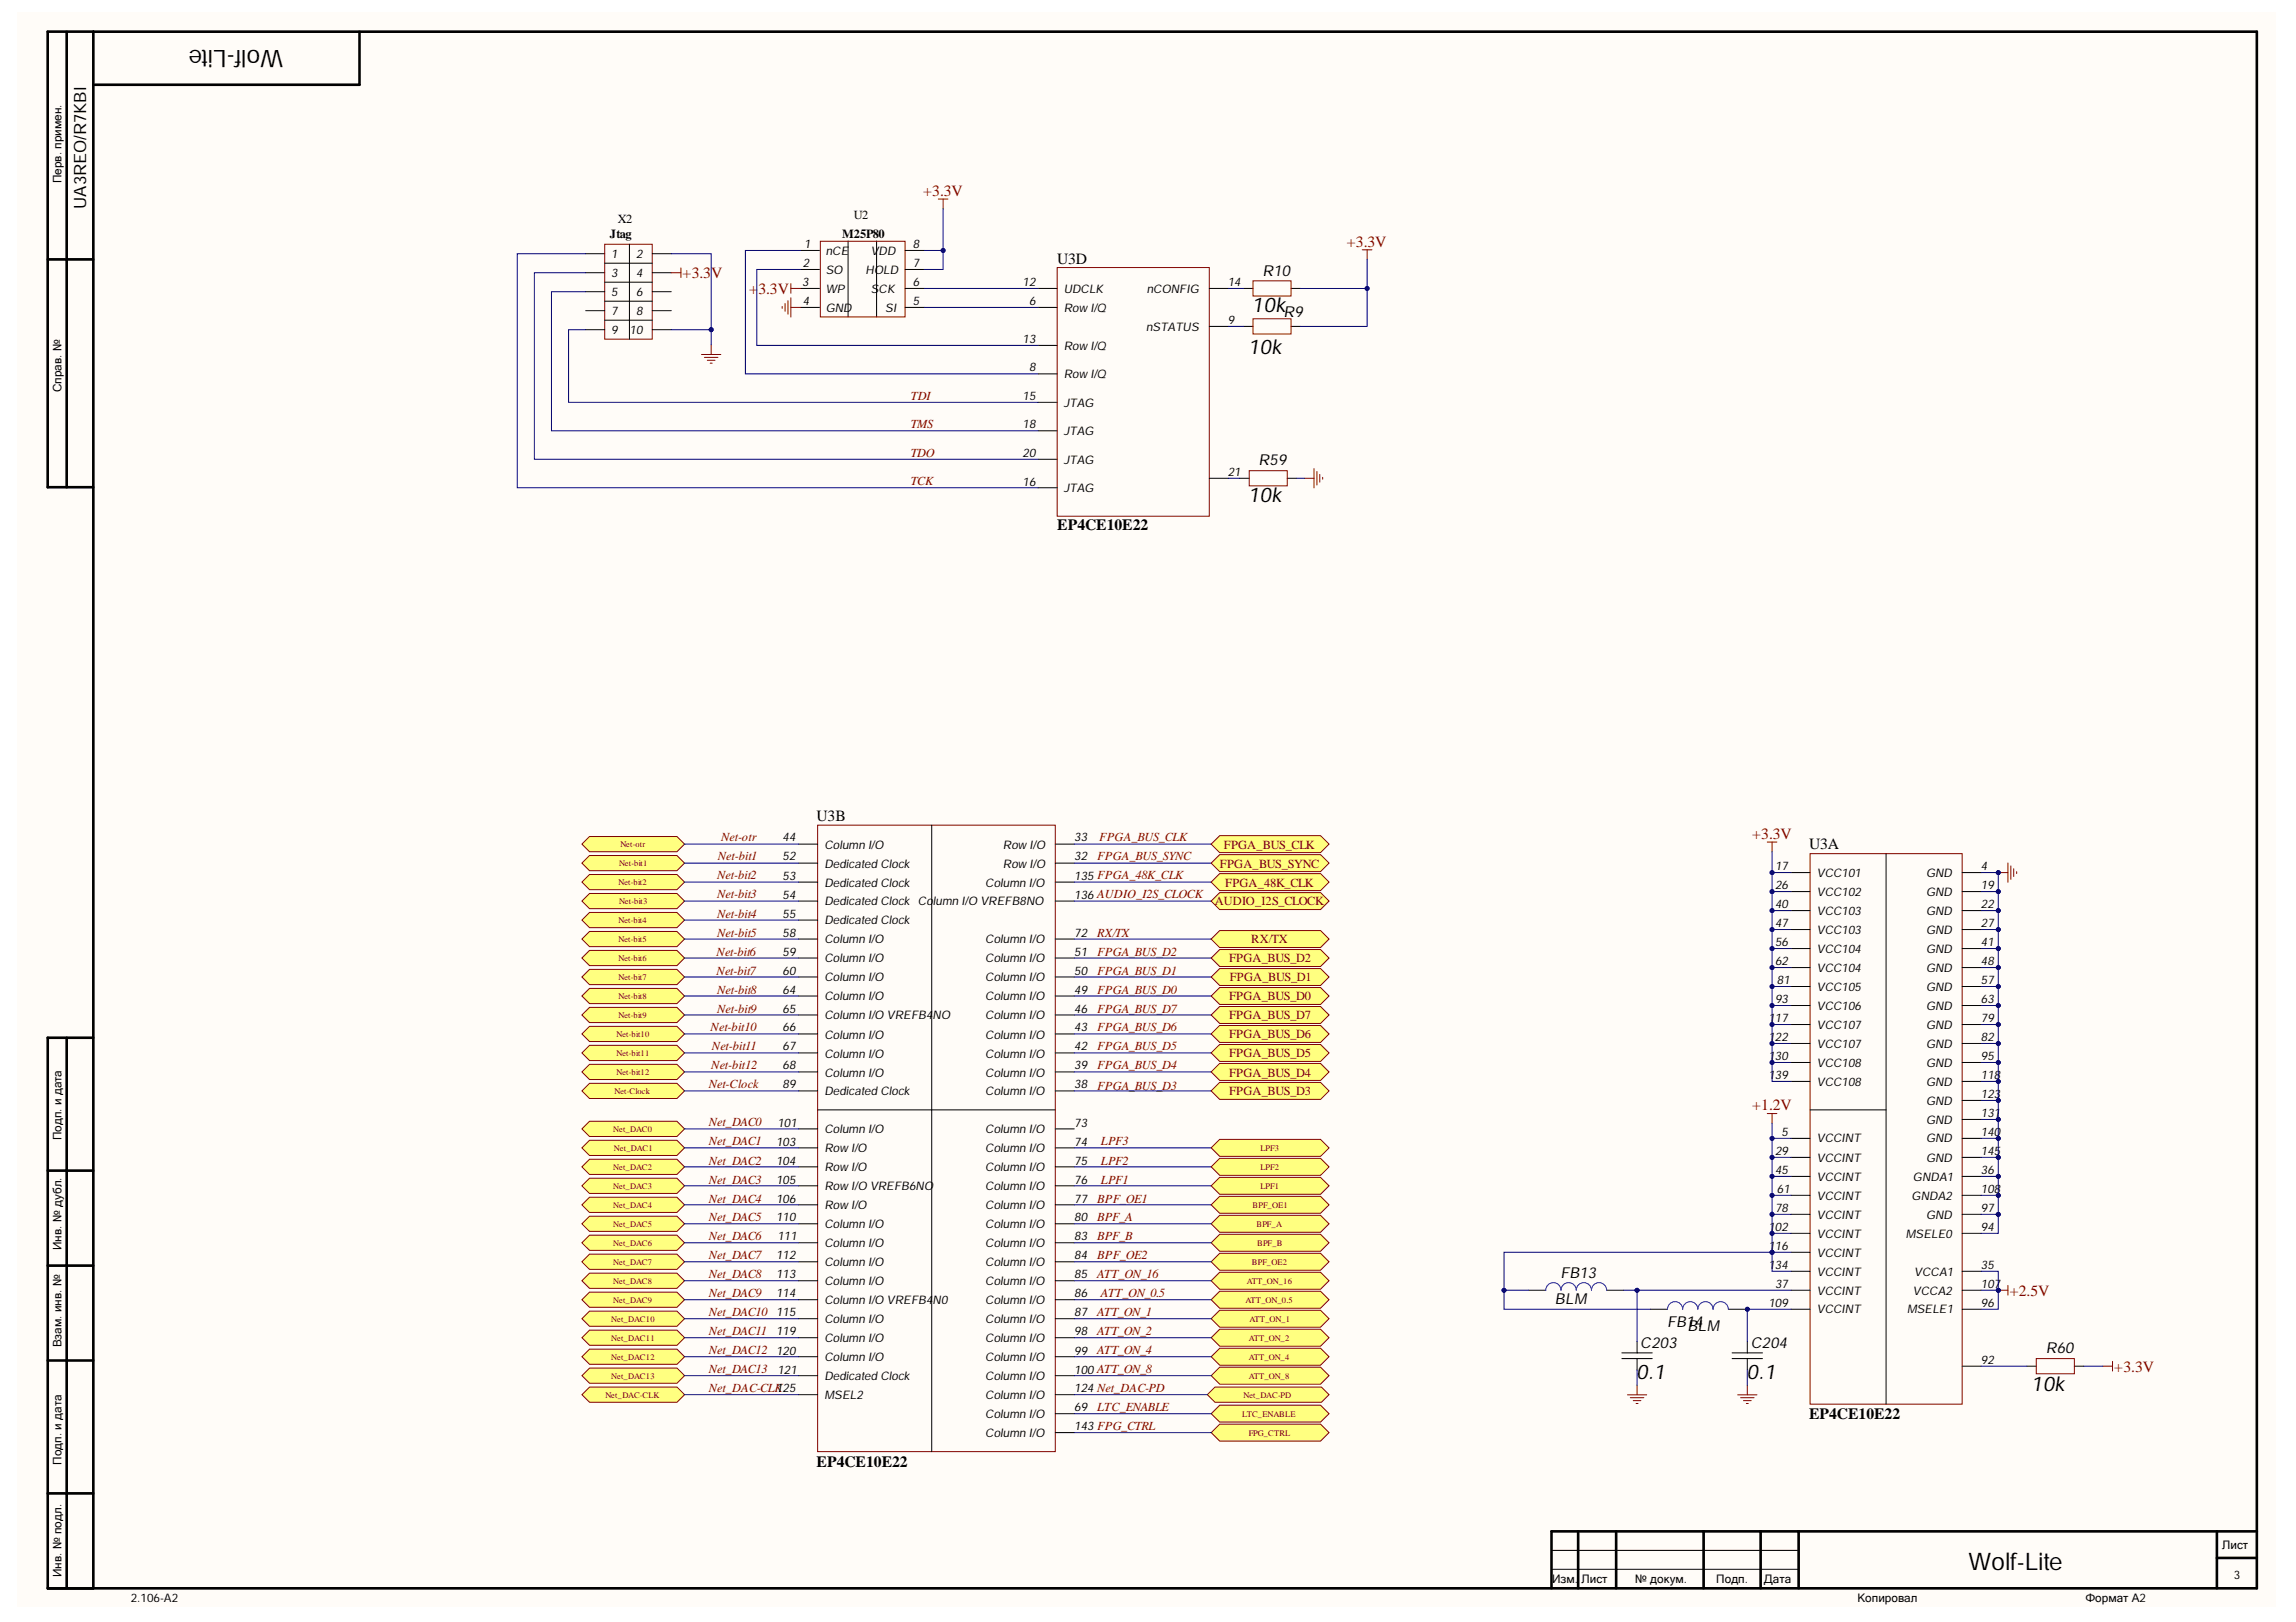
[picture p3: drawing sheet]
<svg xmlns="http://www.w3.org/2000/svg" width="297mm" height="210mm" viewBox="0 0 297 210" stroke-linecap="round" stroke-linejoin="round" font-family="sans-serif">
<defs><g id="words">
<g font-size="3.1">
<text x="36.6" y="6.4" transform="rotate(-180 36.6 6.4)">Wolf-Lite</text>
<text x="254.7" y="203.2">Wolf-Lite</text>
</g>
<g font-size="2.7">
<text x="162" y="40.4">10k</text>
<text x="161.5" y="45.8">10k</text>
<text x="161.5" y="65">10k</text>
<text x="211.7" y="178.5">0.1</text>
<text x="226" y="178.5">0.1</text>
<text x="262.8" y="179.9">10k</text>
</g>
<text font-size="2.2" x="11.2" y="27" transform="rotate(-90 11.2 27)">UA3REO/R7KBI</text>
<g font-size="2" fill="#800000">
<text x="119.4" y="25.3">+3.3V</text>
<text x="88.3" y="36">+3.3V</text>
<text x="174.2" y="31.9">+3.3V</text>
<text x="96.9" y="38">+</text>
<text x="98.1" y="38">3.3V</text>
<text x="226.7" y="108.6">+3.3V</text>
<text x="226.7" y="143.7">+1.2V</text>
<text x="260" y="167.7">+2.5V</text>
<text x="273.5" y="177.5">+3.3V</text>
</g>
<g font-size="2">
<text x="136.8" y="34.2">U3D</text>
<text x="163.3" y="35.7">R10</text>
<text x="166" y="41.1">R9</text>
<text x="162.8" y="60.2">R59</text>
<text x="136.8" y="68.6">EP4CE10E22</text>
<text x="105.6" y="106.2">U3B</text>
<text x="234" y="109.9">U3A</text>
<text x="201.9" y="165.3">FB13</text>
<text x="201.1" y="168.8">BLM</text>
<text x="215.7" y="171.8">FB14</text>
<text x="218.3" y="172.3">BLM</text>
<text x="212.2" y="174.5">C203</text>
<text x="226.5" y="174.5">C204</text>
<text x="264.7" y="175.1">R60</text>
<text x="234" y="183.7">EP4CE10E22</text>
<text x="105.6" y="189.8">EP4CE10E22</text>
</g>
<g font-size="1.6">
<text x="79.9" y="28.8">X2</text>
<text x="110.5" y="28.3">U2</text>
<text x="78.9" y="30.8">Jtag</text>
<text x="108.9" y="30.8">M25P80</text>
</g>
<g font-size="1.6" fill="#800000">
<text x="117.8" y="51.7">TDI</text>
<text x="117.8" y="55.4">TMS</text>
<text x="117.8" y="59.1">TDO</text>
<text x="117.8" y="62.8">TCK</text>
<text x="92.8" y="113.8">Net-bit2</text>
<text x="92.9" y="111.3">Net-bit1</text>
<text x="93.3" y="108.9">Net-otr</text>
<text x="157.8" y="112.3">FPGA_BUS_SYNC</text>
<text x="158.3" y="109.8">FPGA_BUS_CLK</text>
<text x="92.8" y="116.2">Net-bit3</text>
<text x="92.8" y="118.8">Net-bit4</text>
<text x="157.2" y="117.2">AUDIO_I2S_CLOCK</text>
<text x="158.5" y="114.7">FPGA_48K_CLK</text>
<text x="92.7" y="123.7">Net-bit6</text>
<text x="92.8" y="121.2">Net-bit5</text>
<text x="141.9" y="121.2">RX/TX</text>
<text x="159" y="124.5">FPGA_BUS_D2</text>
<text x="161.9" y="122.1">RX/TX</text>
<text x="92.7" y="126.1">Net-bit7</text>
<text x="92.8" y="128.6">Net-bit8</text>
<text x="92.8" y="131">Net-bit9</text>
<text x="159" y="129.4">FPGA_BUS_D0</text>
<text x="159" y="131.9">FPGA_BUS_D7</text>
<text x="159.1" y="127">FPGA_BUS_D1</text>
<text x="91.9" y="133.5">Net-bit10</text>
<text x="92.1" y="135.9">Net-bit11</text>
<text x="159" y="136.8">FPGA_BUS_D5</text>
<text x="159" y="134.3">FPGA_BUS_D6</text>
<text x="91.7" y="140.8">Net-Clock</text>
<text x="92" y="138.4">Net-bit12</text>
<text x="159" y="141.8">FPGA_BUS_D3</text>
<text x="159" y="139.3">FPGA_BUS_D4</text>
<text x="91.7" y="145.7">Net_DAC0</text>
<text x="91.7" y="148.2">Net_DAC1</text>
<text x="142.4" y="148.2">LPF3</text>
<text x="91.7" y="150.7">Net_DAC2</text>
<text x="91.7" y="153.2">Net_DAC3</text>
<text x="91.7" y="155.6">Net_DAC4</text>
<text x="141.9" y="155.6">BPF_OE1</text>
<text x="142.4" y="153.2">LPF1</text>
<text x="142.4" y="150.7">LPF2</text>
<text x="91.7" y="158.1">Net_DAC5</text>
<text x="91.7" y="160.5">Net_DAC6</text>
<text x="141.9" y="158.1">BPF_A</text>
<text x="141.9" y="160.5">BPF_B</text>
<text x="91.7" y="163">Net_DAC7</text>
<text x="91.7" y="165.4">Net_DAC8</text>
<text x="91.7" y="167.9">Net_DAC9</text>
<text x="141.9" y="165.4">ATT_ON_16</text>
<text x="141.9" y="163">BPF_OE2</text>
<text x="142.4" y="167.9">ATT_ON_0.5</text>
<text x="91.7" y="170.3">Net_DAC10</text>
<text x="91.7" y="172.8">Net_DAC11</text>
<text x="141.9" y="170.3">ATT_ON_1</text>
<text x="141.9" y="172.8">ATT_ON_2</text>
<text x="91.7" y="175.2">Net_DAC12</text>
<text x="91.7" y="177.7">Net_DAC13</text>
<text x="141.9" y="175.2">ATT_ON_4</text>
<text x="91.7" y="180.2">Net_DAC-CLK</text>
<text x="141.9" y="182.6">LTC_ENABLE</text>
</g>
<g font-size="1.6" fill="#980000">
<text x="141.9" y="111.3">FPGA_BUS_SYNC</text>
<text x="142.2" y="108.9">FPGA_BUS_CLK</text>
<text x="141.9" y="123.7">FPGA_BUS_D2</text>
<text x="141.9" y="128.6">FPGA_BUS_D0</text>
<text x="141.9" y="126.1">FPGA_BUS_D1</text>
<text x="141.9" y="131">FPGA_BUS_D7</text>
<text x="141.9" y="135.9">FPGA_BUS_D5</text>
<text x="141.9" y="133.5">FPGA_BUS_D6</text>
<text x="141.9" y="141.1">FPGA_BUS_D3</text>
<text x="141.9" y="138.4">FPGA_BUS_D4</text>
</g>
<g font-size="1.5">
<text x="8" y="23.7" transform="rotate(-90 8 23.7)">Перв. примен.</text>
<text x="79.1" y="33.4">1</text>
<text x="79.1" y="35.8">3</text>
<text x="82.3" y="35.8">4</text>
<text x="82.3" y="33.4">2</text>
<text x="103.9" y="34.6">2</text>
<text x="104" y="32.1">1</text>
<text x="106.8" y="32.9">nCE</text>
<text x="106.8" y="35.4">SO</text>
<text x="112" y="35.4">HOLD</text>
<text x="112.7" y="32.9">VDD</text>
<text x="118.1" y="34.6">7</text>
<text x="118.1" y="32.1">8</text>
<text x="79.1" y="38.4">5</text>
<text x="79.1" y="40.8">7</text>
<text x="82.3" y="40.8">8</text>
<text x="82.3" y="38.4">6</text>
<text x="103.8" y="37">3</text>
<text x="103.9" y="39.5">4</text>
<text x="106.8" y="37.9">WP</text>
<text x="106.8" y="40.4">GND</text>
<text x="112.7" y="37.9">SCK</text>
<text x="114.5" y="40.4">SI</text>
<text x="118.1" y="39.5">5</text>
<text x="118.1" y="37">6</text>
<text x="132.3" y="37">12</text>
<text x="133.1" y="39.5">6</text>
<text x="137.6" y="37.9">UDCLK</text>
<text x="137.6" y="40.4">Row I/Q</text>
<text x="148.4" y="37.9">nCONFIG</text>
<text x="158.8" y="37">14</text>
<text x="158.8" y="41.9">9</text>
<text x="79.1" y="43.3">9</text>
<text x="81.5" y="43.3">10</text>
<text x="132.3" y="44.4">13</text>
<text x="137.6" y="45.3">Row I/Q</text>
<text x="148.3" y="42.8">nSTATUS</text>
<text x="8" y="50.8" transform="rotate(-90 8 50.8)">Справ. №</text>
<text x="132.3" y="51.8">15</text>
<text x="133.1" y="48.1">8</text>
<text x="137.6" y="52.6">JTAG</text>
<text x="137.6" y="48.9">Row I/Q</text>
<text x="132.3" y="55.4">18</text>
<text x="132.3" y="59.1">20</text>
<text x="137.6" y="56.4">JTAG</text>
<text x="137.6" y="60">JTAG</text>
<text x="132.3" y="62.9">16</text>
<text x="137.6" y="63.7">JTAG</text>
<text x="158.8" y="61.6">21</text>
<text x="101.2" y="108.9">44</text>
<text x="101.2" y="111.3">52</text>
<text x="101.2" y="113.9">53</text>
<text x="106.7" y="109.8">Column I/O</text>
<text x="106.7" y="112.3">Dedicated Clock</text>
<text x="129.7" y="109.8">Row I/O</text>
<text x="129.7" y="112.3">Row I/O</text>
<text x="139" y="108.9">33</text>
<text x="139" y="111.3">32</text>
<text x="139" y="113.9">135 FPGA_48K_CLK</text>
<text x="229.6" y="112.6">17</text>
<text x="235.1" y="113.5">VCC101</text>
<text x="249.2" y="113.5">GND</text>
<text x="256.3" y="112.6">4</text>
<text x="101.2" y="116.3">54</text>
<text x="101.2" y="118.8">55</text>
<text x="106.7" y="114.7">Dedicated Clock</text>
<text x="106.7" y="117.2">Dedicated Clock Column I/O VREFB8NO</text>
<text x="106.7" y="119.6">Dedicated Clock</text>
<text x="127.5" y="114.7">Column I/O</text>
<text x="139" y="116.3">136 AUDIO_I2S_CLOCK</text>
<text x="229.6" y="115.1">26</text>
<text x="229.6" y="117.5">40</text>
<text x="229.6" y="120">47</text>
<text x="235.1" y="115.9">VCC102</text>
<text x="235.1" y="118.4">VCC103</text>
<text x="249.2" y="115.9">GND</text>
<text x="249.2" y="118.4">GND</text>
<text x="256.3" y="115.1">19</text>
<text x="256.3" y="117.5">22</text>
<text x="256.3" y="120">27</text>
<text x="101.2" y="121.2">58</text>
<text x="101.2" y="123.7">59</text>
<text x="106.7" y="122.1">Column I/O</text>
<text x="106.7" y="124.5">Column I/O</text>
<text x="127.5" y="124.5">Column I/O</text>
<text x="127.5" y="122.1">Column I/O</text>
<text x="139" y="123.7">51</text>
<text x="139" y="121.2">72</text>
<text x="229.6" y="122.4">56</text>
<text x="229.6" y="124.9">62</text>
<text x="235.1" y="120.9">VCC103</text>
<text x="235.1" y="123.3">VCC104</text>
<text x="235.1" y="125.8">VCC104</text>
<text x="249.2" y="120.9">GND</text>
<text x="249.2" y="123.3">GND</text>
<text x="249.2" y="125.8">GND</text>
<text x="256.3" y="122.4">41</text>
<text x="256.3" y="124.9">48</text>
<text x="101.2" y="126.1">60</text>
<text x="101.2" y="128.6">64</text>
<text x="101.2" y="131">65</text>
<text x="106.7" y="127">Column I/O</text>
<text x="106.7" y="129.4">Column I/O</text>
<text x="106.7" y="131.9">Column I/O VREFB4NO</text>
<text x="127.5" y="127">Column I/O</text>
<text x="127.5" y="129.4">Column I/O</text>
<text x="127.5" y="131.9">Column I/O</text>
<text x="139" y="126.1">50</text>
<text x="139" y="128.6">49</text>
<text x="139" y="131">46</text>
<text x="229.6" y="129.8">93</text>
<text x="229.9" y="127.4">81</text>
<text x="235.1" y="128.2">VCC105</text>
<text x="235.1" y="130.7">VCC106</text>
<text x="249.2" y="128.2">GND</text>
<text x="249.2" y="130.7">GND</text>
<text x="256.3" y="127.4">57</text>
<text x="256.3" y="129.8">63</text>
<text x="101.2" y="133.5">66</text>
<text x="101.2" y="135.9">67</text>
<text x="106.7" y="134.4">Column I/O</text>
<text x="106.7" y="136.9">Column I/O</text>
<text x="127.5" y="134.4">Column I/O</text>
<text x="127.5" y="136.9">Column I/O</text>
<text x="139" y="133.5">43</text>
<text x="139" y="135.9">42</text>
<text x="228.8" y="132.3">117</text>
<text x="228.8" y="134.7">122</text>
<text x="228.8" y="137.2">130</text>
<text x="235.1" y="133.1">VCC107</text>
<text x="235.1" y="135.6">VCC107</text>
<text x="249.2" y="133.1">GND</text>
<text x="249.2" y="135.6">GND</text>
<text x="256.3" y="132.3">79</text>
<text x="256.3" y="134.7">82</text>
<text x="256.3" y="137.2">95</text>
<text x="101.2" y="138.4">68</text>
<text x="101.2" y="140.8">89</text>
<text x="106.7" y="139.3">Column I/O</text>
<text x="106.7" y="141.8">Dedicated Clock</text>
<text x="127.5" y="139.3">Column I/O</text>
<text x="127.5" y="141.8">Column I/O</text>
<text x="139" y="138.4">39</text>
<text x="139" y="140.8">38</text>
<text x="228.8" y="139.6">139</text>
<text x="235.1" y="138">VCC108</text>
<text x="235.1" y="140.5">VCC108</text>
<text x="249.2" y="138">GND</text>
<text x="249.2" y="140.5">GND</text>
<text x="249.2" y="142.9">GND</text>
<text x="256.3" y="139.6">118</text>
<text x="256.3" y="142.1">123</text>
<text x="8" y="147.6" transform="rotate(-90 8 147.6)">Подп. и дата</text>
<text x="100.4" y="148.3">103</text>
<text x="100.6" y="145.8">101</text>
<text x="106.7" y="146.7">Column I/O</text>
<text x="106.7" y="149.1">Row I/O</text>
<text x="127.5" y="146.7">Column I/O</text>
<text x="127.5" y="149.1">Column I/O</text>
<text x="139" y="145.8">73</text>
<text x="139" y="148.3">74</text>
<text x="229.6" y="149.4">29</text>
<text x="230.5" y="147">5</text>
<text x="235.1" y="147.8">VCCINT</text>
<text x="249.2" y="145.4">GND</text>
<text x="249.2" y="147.8">GND</text>
<text x="256.3" y="144.5">131</text>
<text x="256.3" y="147">140</text>
<text x="256.3" y="149.4">145</text>
<text x="100.4" y="150.7">104</text>
<text x="100.4" y="153.2">105</text>
<text x="100.4" y="155.6">106</text>
<text x="106.7" y="151.6">Row I/O</text>
<text x="106.7" y="154">Row I/O VREFB6NO</text>
<text x="127.5" y="151.6">Column I/O</text>
<text x="127.5" y="154">Column I/O</text>
<text x="139" y="150.7">75</text>
<text x="139" y="153.2">76</text>
<text x="139" y="155.6">77</text>
<text x="229.6" y="151.9">45</text>
<text x="229.9" y="154.3">61</text>
<text x="235.1" y="150.4">VCCINT</text>
<text x="235.1" y="152.8">VCCINT</text>
<text x="235.1" y="155.3">VCCINT</text>
<text x="247.3" y="155.3">GNDA2</text>
<text x="247.5" y="152.8">GNDA1</text>
<text x="249.2" y="150.4">GND</text>
<text x="256.3" y="151.9">36</text>
<text x="256.3" y="154.3">108</text>
<text x="8" y="161.8" transform="rotate(-90 8 161.8)">Инв. № дубл.</text>
<text x="100.4" y="158.1">110</text>
<text x="100.6" y="160.5">111</text>
<text x="106.7" y="156.5">Row I/O</text>
<text x="106.7" y="158.9">Column I/O</text>
<text x="106.7" y="161.4">Column I/O</text>
<text x="127.5" y="156.5">Column I/O</text>
<text x="127.5" y="158.9">Column I/O</text>
<text x="127.5" y="161.4">Column I/O</text>
<text x="139" y="158.1">80</text>
<text x="139" y="160.5">83</text>
<text x="228.8" y="159.3">102</text>
<text x="228.8" y="161.8">116</text>
<text x="229.6" y="156.8">78</text>
<text x="235.1" y="157.7">VCCINT</text>
<text x="235.1" y="160.2">VCCINT</text>
<text x="246.6" y="160.2">MSELE0</text>
<text x="249.2" y="157.7">GND</text>
<text x="256.3" y="156.8">97</text>
<text x="256.3" y="159.3">94</text>
<text x="100.4" y="163">112</text>
<text x="100.4" y="165.4">113</text>
<text x="100.4" y="167.9">114</text>
<text x="106.7" y="163.9">Column I/O</text>
<text x="106.7" y="166.3">Column I/O</text>
<text x="127.5" y="163.9">Column I/O</text>
<text x="127.5" y="166.3">Column I/O</text>
<text x="139" y="163">84</text>
<text x="139" y="165.4">85</text>
<text x="139" y="167.9">86</text>
<text x="228.8" y="164.2">134</text>
<text x="229.6" y="166.7">37</text>
<text x="235.1" y="162.6">VCCINT</text>
<text x="235.1" y="165.1">VCCINT</text>
<text x="235.1" y="167.5">VCCINT</text>
<text x="247.5" y="167.5">VCCA2</text>
<text x="247.7" y="165.1">VCCA1</text>
<text x="256.3" y="164.2">35</text>
<text x="256.3" y="166.7">107</text>
<text x="100.4" y="170.3">115</text>
<text x="100.4" y="172.8">119</text>
<text x="106.7" y="168.8">Column I/O VREFB4N0</text>
<text x="106.7" y="171.2">Column I/O</text>
<text x="106.7" y="173.7">Column I/O</text>
<text x="127.5" y="168.8">Column I/O</text>
<text x="127.5" y="171.2">Column I/O</text>
<text x="127.5" y="173.7">Column I/O</text>
<text x="139" y="170.3">87</text>
<text x="139" y="172.8">98</text>
<text x="228.8" y="169.1">109</text>
<text x="235.1" y="170">VCCINT</text>
<text x="246.7" y="170">MSELE1</text>
<text x="256.3" y="169.1">96</text>
<text x="8" y="174.4" transform="rotate(-90 8 174.4)">Взам. инв. №</text>
<text x="100.4" y="175.3">120</text>
<text x="100.6" y="177.7">121</text>
<text x="106.7" y="176.1">Column I/O</text>
<text x="106.7" y="178.6">Dedicated Clock</text>
<text x="127.5" y="176.1">Column I/O</text>
<text x="127.5" y="178.6">Column I/O</text>
<text x="139" y="175.3">99</text>
<text x="139" y="177.7">100 ATT_ON_8</text>
<text x="256.3" y="176.5">92</text>
<text x="100.4" y="180.2">125</text>
<text x="106.7" y="181">MSEL2</text>
<text x="127.5" y="181">Column I/O</text>
<text x="127.5" y="183.5">Column I/O</text>
<text x="127.5" y="185.9">Column I/O</text>
<text x="139" y="180.2">124 Net_DAC-PD</text>
<text x="139" y="182.6">69</text>
<text x="139" y="185.1">143 FPG_CTRL</text>
<text x="8" y="189.6" transform="rotate(-90 8 189.6)">Подп. и дата</text>
<text x="287.5" y="200.5">Лист</text>
<text x="8" y="204.1" transform="rotate(-90 8 204.1)">Инв. № подл.</text>
<text x="16.9" y="207.3">2.106-A2</text>
<text x="200.8" y="204.9">Изм.</text>
<text x="204.6" y="204.9">Лист</text>
<text x="211.5" y="204.9">№ докум.</text>
<text x="222" y="204.9">Подп.</text>
<text x="228.2" y="204.9">Дата</text>
<text x="240.3" y="207.3">Копировал</text>
<text x="269.8" y="207.3">Формат А2</text>
<text x="289" y="204.4">3</text>
</g>
<g font-size="1.1" fill="#800000">
<text x="80.1" y="112.1">Net-bit1</text>
<text x="80.3" y="109.7">Net-otr</text>
<text x="80" y="114.6">Net-bit2</text>
<text x="80" y="119.5">Net-bit4</text>
<text x="80.1" y="117">Net-bit3</text>
<text x="80" y="121.9">Net-bit5</text>
<text x="80" y="124.4">Net-bit6</text>
<text x="80" y="126.8">Net-bit7</text>
<text x="80" y="129.3">Net-bit8</text>
<text x="80" y="131.7">Net-bit9</text>
<text x="79.8" y="134.2">Net-bit10</text>
<text x="79.8" y="136.7">Net-bit11</text>
<text x="79.5" y="141.6">Net-Clock</text>
<text x="79.8" y="139.1">Net-bit12</text>
<text x="79.3" y="146.5">Net_DAC0</text>
<text x="79.4" y="148.9">Net_DAC1</text>
<text x="163.1" y="148.9">LPF3</text>
<text x="79.3" y="151.4">Net_DAC2</text>
<text x="79.3" y="153.8">Net_DAC3</text>
<text x="163.1" y="153.8">LPF1</text>
<text x="163.1" y="151.4">LPF2</text>
<text x="79.3" y="156.3">Net_DAC4</text>
<text x="79.3" y="158.7">Net_DAC5</text>
<text x="79.3" y="161.2">Net_DAC6</text>
<text x="162.1" y="156.3">BPF_OE1</text>
<text x="162.6" y="158.7">BPF_A</text>
<text x="162.6" y="161.2">BPF_B</text>
<text x="79.3" y="163.6">Net_DAC7</text>
<text x="79.3" y="166.2">Net_DAC8</text>
<text x="161.3" y="166.2">ATT_ON_16</text>
<text x="162" y="163.6">BPF_OE2</text>
<text x="79.1" y="171.1">Net_DAC10</text>
<text x="79.1" y="173.5">Net_DAC11</text>
<text x="79.3" y="168.6">Net_DAC9</text>
<text x="161.1" y="168.6">ATT_ON_0.5</text>
<text x="161.5" y="173.5">ATT_ON_2</text>
<text x="161.6" y="171.1">ATT_ON_1</text>
<text x="79.1" y="176">Net_DAC12</text>
<text x="79.1" y="178.4">Net_DAC13</text>
<text x="161.5" y="178.4">ATT_ON_8</text>
<text x="161.5" y="176">ATT_ON_4</text>
<text x="78.3" y="180.9">Net_DAC-CLK</text>
<text x="160.7" y="183.3">LTC_ENABLE</text>
<text x="160.9" y="180.9">Net_DAC-PD</text>
<text x="161.5" y="185.8">FPG_CTRL</text>
</g>
</g></defs>
<g fill="#fffcf8">
<path d="M2.2 1.6h292.2v206.4h-292.2z" fill-rule="evenodd"/>
<path d="M2.2 1.6h292.2v206.4h-292.2z" fill-rule="evenodd"/>
</g>
<g fill="none" stroke="#000" stroke-width=".34">
<path d="M8.6 4.1v59M12.1 4.1v201.4M46.5 4.1v6.9h-34.4M6.2 33.6h5.9M12.1 63.1h-5.9v-59h285.8v201.4h-285.8v-71.2h5.9M8.6 134.3v71.2M6.2 151.5h5.9M6.2 163.8h5.9M6.2 176.1h5.9M6.2 193.3h5.9M204.2 198.2v7.3M209.1 198.2v7.3"/>
<path d="M220.4 198.2v7.3M227.8 198.2v7.3M232.7 198.2v7.3M286.8 198.2v7.3M292 198.2h-91.3v7.3M286.8 201.6h5.2"/>
</g>
<g fill="none" stroke="#000" stroke-width=".13">
<path d="M75.8 32.8h2.4M75.8 35.3h2.4M75.8 37.7h2.4M78.2 34.1h6.2M78.2 36.5h6.2M78.2 39h6.2M81.4 31.6v12.3M84.4 32.8h2.4M84.4 35.3h2.4M84.4 37.7h2.4M103.6 32.4h2.4M103.6 34.9h2.4"/>
<path d="M103.6 37.3h2.4M103.6 39.8h2.4M109.7 31.2v9.8M113.4 31.2v9.8M117.1 32.4h2.5M117.1 34.9h2.5M117.1 37.3h2.5M117.1 39.8h2.5M75.8 40.2h2.4M75.8 42.7h2.4M78.2 41.4h6.2M84.4 40.2h2.4"/>
<path d="M84.4 42.7h2.4M200.7 203.1h32M200.7 200.6h32"/>
</g>
<g fill="none" stroke="#800000" stroke-width=".13">
<path d="M78.2 31.6h6.2v12.3h-6.2zM86.8 35.3h1.3M88.1 34.7v1.2M101.2 39.7v.2M101.6 39.3v1M101.9 38.9v1.8M102.3 36.7v1.3M102.3 38.5v2.5M102.3 39.8h1.3M102.3 37.3h1.3M106.1 31.2h11v9.8h-11zM121.4 25.8h1.2"/>
<path d="M122 25.8v1.2M90.8 45.9h2.5M91.1 46.3h1.8M91.5 46.6h1M91.9 47h.2M92 44.6v1.3M228.6 144.1h1.3M229.3 144.1v1.3M258.5 167h1.3M259.8 166.3v1.3"/>
</g>
<circle cx="258.5" cy="167" r=".25" fill="#000080"/>
<circle cx="258.5" cy="167" r=".25" fill="none" stroke="#000080" stroke-width=".13"/>
<path d="M160.4 61.9h1.2M166.5 61.9h1.3" fill="none" stroke="#000" stroke-width=".13"/>
<path d="M161.6 60.9h4.9v2h-4.9zM168.7 61.9h1.3M170 60.6v2.5M170.4 61v1.8M170.7 61.4v1M171.1 61.8v.2" fill="none" stroke="#800000" stroke-width=".13"/>
<path d="M75.3 109.2l1-.9h11.3l1 .9-1 1h-11.3z" fill-rule="evenodd" fill="#ffff80"/>
<path d="M75.3 109.2l1-.9h11.3l1 .9-1 1h-11.3z" fill="none" stroke="#800000" stroke-width=".13"/>
<path d="M75.3 111.7l1-1h11.3l1 1-1 1h-11.3z" fill-rule="evenodd" fill="#ffff80"/>
<path d="M75.3 111.7l1-1h11.3l1 1-1 1h-11.3z" fill="none" stroke="#800000" stroke-width=".13"/>
<path d="M75.3 114.2l1-1h11.3l1 1-1 .9h-11.3z" fill-rule="evenodd" fill="#ffff80"/>
<path d="M75.3 114.2l1-1h11.3l1 1-1 .9h-11.3z" fill="none" stroke="#800000" stroke-width=".13"/>
<path d="M75.3 116.6l1-1h11.3l1 1-1 1h-11.3z" fill-rule="evenodd" fill="#ffff80"/>
<path d="M75.3 116.6l1-1h11.3l1 1-1 1h-11.3z" fill="none" stroke="#800000" stroke-width=".13"/>
<path d="M76.3 118.1h11.3l1 1-1 .9h-11.3l-1-.9z" fill-rule="evenodd" fill="#ffff80"/>
<path d="M76.3 118.1h11.3l1 1-1 .9h-11.3l-1-.9z" fill="none" stroke="#800000" stroke-width=".13"/>
<path d="M75.3 121.5l1-1h11.3l1 1-1 1h-11.3z" fill-rule="evenodd" fill="#ffff80"/>
<path d="M75.3 121.5l1-1h11.3l1 1-1 1h-11.3z" fill="none" stroke="#800000" stroke-width=".13"/>
<path d="M75.3 124l1-1h11.3l1 1-1 1h-11.3z" fill-rule="evenodd" fill="#ffff80"/>
<path d="M75.3 124l1-1h11.3l1 1-1 1h-11.3z" fill="none" stroke="#800000" stroke-width=".13"/>
<path d="M75.3 126.4l1-.9h11.3l1 .9-1 1h-11.3z" fill-rule="evenodd" fill="#ffff80"/>
<path d="M75.3 126.4l1-.9h11.3l1 .9-1 1h-11.3z" fill="none" stroke="#800000" stroke-width=".13"/>
<path d="M75.3 128.9l1-1h11.3l1 1-1 1h-11.3z" fill-rule="evenodd" fill="#ffff80"/>
<path d="M75.3 128.9l1-1h11.3l1 1-1 1h-11.3z" fill="none" stroke="#800000" stroke-width=".13"/>
<path d="M75.3 131.3l1-.9h11.3l1 .9-1 1h-11.3z" fill-rule="evenodd" fill="#ffff80"/>
<path d="M75.3 131.3l1-.9h11.3l1 .9-1 1h-11.3z" fill="none" stroke="#800000" stroke-width=".13"/>
<path d="M75.3 133.8l1-1h11.3l1 1-1 1h-11.3z" fill-rule="evenodd" fill="#ffff80"/>
<path d="M75.3 133.8l1-1h11.3l1 1-1 1h-11.3z" fill="none" stroke="#800000" stroke-width=".13"/>
<path d="M75.3 136.3l1-1h11.3l1 1-1 .9h-11.3z" fill-rule="evenodd" fill="#ffff80"/>
<path d="M75.3 136.3l1-1h11.3l1 1-1 .9h-11.3z" fill="none" stroke="#800000" stroke-width=".13"/>
<path d="M75.3 138.7l1-1h11.3l1 1-1 1h-11.3z" fill-rule="evenodd" fill="#ffff80"/>
<path d="M75.3 138.7l1-1h11.3l1 1-1 1h-11.3z" fill="none" stroke="#800000" stroke-width=".13"/>
<path d="M75.3 141.2l1-1h11.3l1 1-1 1h-11.3z" fill-rule="evenodd" fill="#ffff80"/>
<path d="M75.3 141.2l1-1h11.3l1 1-1 1h-11.3z" fill="none" stroke="#800000" stroke-width=".13"/>
<path d="M156.7 128.9l1.1-1.1h13l1.1 1.1-1.1 1.1h-13z" fill-rule="evenodd" fill="#ffff80"/>
<path d="M156.7 128.9l1.1-1.1h13l1.1 1.1-1.1 1.1h-13z" fill="none" stroke="#800000" stroke-width=".13"/>
<path d="M156.7 126.4l1.1-1.1h13l1.1 1.1-1.1 1.1h-13z" fill-rule="evenodd" fill="#ffff80"/>
<path d="M156.7 126.4l1.1-1.1h13l1.1 1.1-1.1 1.1h-13z" fill="none" stroke="#800000" stroke-width=".13"/>
<path d="M156.7 124l1.1-1.1h13l1.1 1.1-1.1 1.1h-13z" fill-rule="evenodd" fill="#ffff80"/>
<path d="M156.7 124l1.1-1.1h13l1.1 1.1-1.1 1.1h-13z" fill="none" stroke="#800000" stroke-width=".13"/>
<path d="M156.7 141.2l1.1-1.1h13l1.1 1.1-1.1 1.1h-13z" fill-rule="evenodd" fill="#ffff80"/>
<path d="M156.7 141.2l1.1-1.1h13l1.1 1.1-1.1 1.1h-13z" fill="none" stroke="#800000" stroke-width=".13"/>
<path d="M156.7 138.7l1.1-1.1h13l1.1 1.1-1.1 1.1h-13z" fill-rule="evenodd" fill="#ffff80"/>
<path d="M156.7 138.7l1.1-1.1h13l1.1 1.1-1.1 1.1h-13z" fill="none" stroke="#800000" stroke-width=".13"/>
<path d="M156.7 136.3l1.1-1.1h13l1.1 1.1-1.1 1.1h-13z" fill-rule="evenodd" fill="#ffff80"/>
<path d="M156.7 136.3l1.1-1.1h13l1.1 1.1-1.1 1.1h-13z" fill="none" stroke="#800000" stroke-width=".13"/>
<path d="M156.7 133.8l1.1-1.1h13l1.1 1.1-1.1 1.1h-13z" fill-rule="evenodd" fill="#ffff80"/>
<path d="M156.7 133.8l1.1-1.1h13l1.1 1.1-1.1 1.1h-13z" fill="none" stroke="#800000" stroke-width=".13"/>
<path d="M156.7 131.3l1.1-1h13l1.1 1-1.1 1.1h-13z" fill-rule="evenodd" fill="#ffff80"/>
<path d="M156.7 131.3l1.1-1h13l1.1 1-1.1 1.1h-13z" fill="none" stroke="#800000" stroke-width=".13"/>
<path d="M156.7 109.2l1.1-1.1h13l1.1 1.1-1.1 1.1h-13z" fill-rule="evenodd" fill="#ffff80"/>
<path d="M156.7 109.2l1.1-1.1h13l1.1 1.1-1.1 1.1h-13z" fill="none" stroke="#800000" stroke-width=".13"/>
<path d="M156.7 111.7l1.1-1.1h13l1.1 1.1-1.1 1.1h-13z" fill-rule="evenodd" fill="#ffff80"/>
<path d="M156.7 111.7l1.1-1.1h13l1.1 1.1-1.1 1.1h-13z" fill="none" stroke="#800000" stroke-width=".13"/>
<path d="M156.7 114.2l1.1-1.1h13l1.1 1.1-1.1 1h-13z" fill-rule="evenodd" fill="#ffff80"/>
<path d="M156.7 114.2l1.1-1.1h13l1.1 1.1-1.1 1h-13z" fill="none" stroke="#800000" stroke-width=".13"/>
<path d="M156.7 116.6l1.1-1.1h13l1.1 1.1-1.1 1.1h-13z" fill-rule="evenodd" fill="#ffff80"/>
<path d="M156.7 116.6l1.1-1.1h13l1.1 1.1-1.1 1.1h-13z" fill="none" stroke="#800000" stroke-width=".13"/>
<path d="M75.3 180.5l1-1h11.3l1 1-1 1h-11.3z" fill-rule="evenodd" fill="#ffff80"/>
<path d="M75.3 180.5l1-1h11.3l1 1-1 1h-11.3z" fill="none" stroke="#800000" stroke-width=".13"/>
<path d="M76.3 145.1h11.3l1 1-1 1h-11.3l-1-1z" fill-rule="evenodd" fill="#ffff80"/>
<path d="M76.3 145.1h11.3l1 1-1 1h-11.3l-1-1z" fill="none" stroke="#800000" stroke-width=".13"/>
<path d="M75.3 148.5l1-.9h11.3l1 .9-1 1h-11.3z" fill-rule="evenodd" fill="#ffff80"/>
<path d="M75.3 148.5l1-.9h11.3l1 .9-1 1h-11.3z" fill="none" stroke="#800000" stroke-width=".13"/>
<path d="M75.3 151l1-1h11.3l1 1-1 1h-11.3z" fill-rule="evenodd" fill="#ffff80"/>
<path d="M75.3 151l1-1h11.3l1 1-1 1h-11.3z" fill="none" stroke="#800000" stroke-width=".13"/>
<path d="M75.3 153.5l1-1h11.3l1 1-1 .9h-11.3z" fill-rule="evenodd" fill="#ffff80"/>
<path d="M75.3 153.5l1-1h11.3l1 1-1 .9h-11.3z" fill="none" stroke="#800000" stroke-width=".13"/>
<path d="M75.3 155.9l1-1h11.3l1 1-1 1h-11.3z" fill-rule="evenodd" fill="#ffff80"/>
<path d="M75.3 155.9l1-1h11.3l1 1-1 1h-11.3z" fill="none" stroke="#800000" stroke-width=".13"/>
<path d="M75.3 158.4l1-1h11.3l1 1-1 1h-11.3z" fill-rule="evenodd" fill="#ffff80"/>
<path d="M75.3 158.4l1-1h11.3l1 1-1 1h-11.3z" fill="none" stroke="#800000" stroke-width=".13"/>
<path d="M75.3 160.8l1-1h11.3l1 1-1 1h-11.3z" fill-rule="evenodd" fill="#ffff80"/>
<path d="M75.3 160.8l1-1h11.3l1 1-1 1h-11.3z" fill="none" stroke="#800000" stroke-width=".13"/>
<path d="M76.3 162.3h11.3l1 1-1 1h-11.3l-1-1z" fill-rule="evenodd" fill="#ffff80"/>
<path d="M76.3 162.3h11.3l1 1-1 1h-11.3l-1-1z" fill="none" stroke="#800000" stroke-width=".13"/>
<path d="M75.3 165.7l1-.9h11.3l1 .9-1 1h-11.3z" fill-rule="evenodd" fill="#ffff80"/>
<path d="M75.3 165.7l1-.9h11.3l1 .9-1 1h-11.3z" fill="none" stroke="#800000" stroke-width=".13"/>
<path d="M75.3 168.2l1-1h11.3l1 1-1 1h-11.3z" fill-rule="evenodd" fill="#ffff80"/>
<path d="M75.3 168.2l1-1h11.3l1 1-1 1h-11.3z" fill="none" stroke="#800000" stroke-width=".13"/>
<path d="M75.3 170.7l1-1h11.3l1 1-1 .9h-11.3z" fill-rule="evenodd" fill="#ffff80"/>
<path d="M75.3 170.7l1-1h11.3l1 1-1 .9h-11.3z" fill="none" stroke="#800000" stroke-width=".13"/>
<path d="M75.3 173.1l1-1h11.3l1 1-1 1h-11.3z" fill-rule="evenodd" fill="#ffff80"/>
<path d="M75.3 173.1l1-1h11.3l1 1-1 1h-11.3z" fill="none" stroke="#800000" stroke-width=".13"/>
<path d="M75.3 175.6l1-1h11.3l1 1-1 1h-11.3z" fill-rule="evenodd" fill="#ffff80"/>
<path d="M75.3 175.6l1-1h11.3l1 1-1 1h-11.3z" fill="none" stroke="#800000" stroke-width=".13"/>
<path d="M75.3 178l1-1h11.3l1 1-1 1h-11.3z" fill-rule="evenodd" fill="#ffff80"/>
<path d="M136.8 34.6h19.6v32.2h-19.6zM162.1 36.3h4.9v2h-4.9zM176.2 32.3h1.3M176.9 32.3v1.3M162.1 41.3h4.9v1.9h-4.9zM105.8 106.8h30.7v81.1h-30.7zM228.6 109h1.3M229.3 109v1.2M234.2 110.5h19.6v71.2h-19.6zM75.3 178l1-1h11.3l1 1-1 1h-11.3z" fill="none" stroke="#800000" stroke-width=".13"/>
<g fill="none" stroke="#000" stroke-width=".13">
<path d="M134.3 37.3h2.5M134.3 39.8h2.5M156.4 37.3h2.5M160.9 37.3h1.2M167 37.3h1.3M134.3 44.7h2.5M134.3 55.7h2.5M134.3 52.1h2.5M134.3 59.4h2.5M134.3 48.4h2.5M156.4 42.2h2.5M160.9 42.2h1.2"/>
<path d="M167 42.2h1.3M134.3 63.1h2.5M156.4 61.9h2.5M103.3 109.2h2.5M103.3 111.7h2.5M103.3 114.2h2.5M103.3 116.6h2.5M103.3 119.1h2.5M120.5 106.8v81.1M136.5 109.2h2.5M136.5 111.7h2.5M136.5 114.2h2.5"/>
<path d="M136.5 116.6h2.5M231.7 112.9h2.5M231.7 115.4h2.5M231.7 117.8h2.5M244 110.5v71.2M253.8 112.9h2.5M253.8 115.4h2.5M253.8 117.8h2.5M103.3 121.5h2.5M103.3 124h2.5M103.3 126.4h2.5M103.3 128.9h2.5"/>
<path d="M103.3 131.3h2.5M103.3 133.8h2.5M103.3 136.3h2.5M103.3 138.7h2.5M136.5 121.5h2.5M136.5 124h2.5M136.5 126.4h2.5M136.5 128.9h2.5M136.5 131.3h2.5M136.5 133.8h2.5M136.5 136.3h2.5M136.5 138.7h2.5"/>
<path d="M231.7 120.3h2.5M231.7 122.8h2.5M231.7 125.2h2.5M231.7 127.7h2.5M231.7 130.1h2.5M231.7 132.6h2.5M231.7 135h2.5M231.7 137.5h2.5M231.7 139.9h2.5M253.8 120.3h2.5M253.8 122.8h2.5M253.8 125.2h2.5"/>
<path d="M253.8 127.7h2.5M253.8 130.1h2.5M253.8 132.6h2.5M253.8 135h2.5M253.8 137.5h2.5M253.8 139.9h2.5M103.3 141.2h2.5M103.3 146.1h2.5M103.3 148.5h2.5M103.3 151h2.5M103.3 153.5h2.5M103.3 155.9h2.5"/>
<path d="M103.3 158.4h2.5M105.8 143.6h30.7M136.5 141.2h2.5M136.5 146.1h2.5M136.5 148.5h2.5M136.5 151h2.5M136.5 153.5h2.5M136.5 155.9h2.5M136.5 158.4h2.5M231.7 147.3h2.5M231.7 149.8h2.5M231.7 152.2h2.5"/>
<path d="M231.7 154.7h2.5M231.7 157.1h2.5M231.7 159.6h2.5M234.2 143.6h9.8M253.8 147.3h2.5M253.8 149.8h2.5M253.8 152.2h2.5M253.8 154.7h2.5M253.8 157.1h2.5M253.8 159.6h2.5M253.8 142.4h2.5M253.8 144.9h2.5"/>
<path d="M103.3 160.8h2.5M103.3 163.3h2.5M103.3 165.7h2.5M103.3 168.2h2.5M103.3 170.7h2.5M103.3 173.1h2.5M103.3 175.6h2.5M103.3 178h2.5M136.5 160.8h2.5M136.5 163.3h2.5M136.5 165.7h2.5M136.5 168.2h2.5"/>
<path d="M136.5 170.7h2.5M136.5 173.1h2.5M136.5 175.6h2.5M136.5 178h2.5M231.7 162.1h2.5M231.7 164.5h2.5M231.7 167h2.5M231.7 169.4h2.5M253.8 164.5h2.5M253.8 167h2.5M253.8 169.4h2.5M253.8 176.8h2.5"/>
<path d="M103.3 180.5h2.5M136.5 180.5h2.5M136.5 182.9h2.5M136.5 185.4h2.5"/>
</g>
<path d="M156.7 165.7l1.1-1.1h13l1.1 1.1-1.1 1.1h-13z" fill-rule="evenodd" fill="#ffff80"/>
<path d="M156.7 165.7l1.1-1.1h13l1.1 1.1-1.1 1.1h-13z" fill="none" stroke="#800000" stroke-width=".13"/>
<path d="M156.7 178l1.1-1.1h13l1.1 1.1-1.1 1.1h-13z" fill-rule="evenodd" fill="#ffff80"/>
<path d="M156.7 178l1.1-1.1h13l1.1 1.1-1.1 1.1h-13z" fill="none" stroke="#800000" stroke-width=".13"/>
<path d="M156.7 175.6l1.1-1.1h13l1.1 1.1-1.1 1.1h-13z" fill-rule="evenodd" fill="#ffff80"/>
<path d="M156.7 175.6l1.1-1.1h13l1.1 1.1-1.1 1.1h-13z" fill="none" stroke="#800000" stroke-width=".13"/>
<path d="M156.7 173.1l1.1-1.1h13l1.1 1.1-1.1 1.1h-13z" fill-rule="evenodd" fill="#ffff80"/>
<path d="M156.7 173.1l1.1-1.1h13l1.1 1.1-1.1 1.1h-13z" fill="none" stroke="#800000" stroke-width=".13"/>
<path d="M156.7 170.7l1.1-1.1h13l1.1 1.1-1.1 1.1h-13z" fill-rule="evenodd" fill="#ffff80"/>
<path d="M156.7 170.7l1.1-1.1h13l1.1 1.1-1.1 1.1h-13z" fill="none" stroke="#800000" stroke-width=".13"/>
<path d="M156.7 168.2l1.1-1.1h13l1.1 1.1-1.1 1.1h-13z" fill-rule="evenodd" fill="#ffff80"/>
<path d="M156.7 168.2l1.1-1.1h13l1.1 1.1-1.1 1.1h-13z" fill="none" stroke="#800000" stroke-width=".13"/>
<path d="M156.7 158.4l1.1-1.1h13l1.1 1.1-1.1 1.1h-13z" fill-rule="evenodd" fill="#ffff80"/>
<path d="M156.7 158.4l1.1-1.1h13l1.1 1.1-1.1 1.1h-13z" fill="none" stroke="#800000" stroke-width=".13"/>
<path d="M156.7 160.8l1.1-1.1h13l1.1 1.1-1.1 1.1h-13z" fill-rule="evenodd" fill="#ffff80"/>
<path d="M156.7 160.8l1.1-1.1h13l1.1 1.1-1.1 1.1h-13z" fill="none" stroke="#800000" stroke-width=".13"/>
<path d="M156.7 155.9l1.1-1.1h13l1.1 1.1-1.1 1.1h-13z" fill-rule="evenodd" fill="#ffff80"/>
<path d="M156.7 155.9l1.1-1.1h13l1.1 1.1-1.1 1.1h-13z" fill="none" stroke="#800000" stroke-width=".13"/>
<path d="M156.7 163.3l1.1-1.1h13l1.1 1.1-1.1 1.1h-13z" fill-rule="evenodd" fill="#ffff80"/>
<path d="M156.7 163.3l1.1-1.1h13l1.1 1.1-1.1 1.1h-13z" fill="none" stroke="#800000" stroke-width=".13"/>
<path d="M156.7 121.5l1.1-1.1h13l1.1 1.1-1.1 1.1h-13z" fill-rule="evenodd" fill="#ffff80"/>
<path d="M156.7 121.5l1.1-1.1h13l1.1 1.1-1.1 1.1h-13z" fill="none" stroke="#800000" stroke-width=".13"/>
<path d="M156.7 182.9l1.1-1.1h13l1.1 1.1-1.1 1.1h-13z" fill-rule="evenodd" fill="#ffff80"/>
<path d="M156.7 182.9l1.1-1.1h13l1.1 1.1-1.1 1.1h-13z" fill="none" stroke="#800000" stroke-width=".13"/>
<path d="M156.7 153.5l1.1-1.1h13l1.1 1.1-1.1 1.1h-13z" fill-rule="evenodd" fill="#ffff80"/>
<path d="M156.7 153.5l1.1-1.1h13l1.1 1.1-1.1 1.1h-13z" fill="none" stroke="#800000" stroke-width=".13"/>
<path d="M156.7 151l1.1-1.1h13l1.1 1.1-1.1 1.1h-13z" fill-rule="evenodd" fill="#ffff80"/>
<path d="M156.7 151l1.1-1.1h13l1.1 1.1-1.1 1.1h-13z" fill="none" stroke="#800000" stroke-width=".13"/>
<path d="M156.7 148.5l1.1-1.1h13l1.1 1.1-1.1 1.1h-13z" fill-rule="evenodd" fill="#ffff80"/>
<path d="M156.7 148.5l1.1-1.1h13l1.1 1.1-1.1 1.1h-13z" fill="none" stroke="#800000" stroke-width=".13"/>
<path d="M156.2 180.5l1-1h13.8l.9 1-.9 1h-13.8z" fill-rule="evenodd" fill="#ffff80"/>
<g fill="none" stroke="#800000" stroke-width=".13">
<path d="M258.5 112.9h1.3M259.8 111.7v2.5M260.1 112.1v1.7M260.5 112.4v1M260.9 112.8v.2M211.8 179.3v1.2M226.1 179.3v1.2M263.4 175.8h5v2h-5zM272.1 176.8h1.2M273.3 176.2v1.2M156.2 180.5l1-1h13.8l.9 1-.9 1h-13.8zM210.5 180.5h2.5"/>
<path d="M210.9 180.9h1.8M211.3 181.3h1M211.7 181.6h.2M224.8 180.5h2.5M225.2 180.9h1.7M225.6 181.3h1M225.9 181.6h.3"/>
</g>
<g fill="none" stroke="#000" stroke-width=".13">
<path d="M197.8 167h2.2M207.9 167h2.2M209.8 175.8h4M209.8 175.1h4M211.8 173.6v1.5M211.8 175.8v1.5M213.5 169.4h2.2M223.6 169.4h2.2M224.1 175.8h3.9M224.1 175.1h3.9M226.1 173.6v1.5M226.1 175.8v1.5"/>
<path d="M262.2 176.8h1.2M268.4 176.8h1.2"/>
</g>
<path d="M200 167a.98 .98 0 0 1 1-1 .98 .98 0 0 1 .9 1 .99 .99 0 0 1 1-1 .99 .99 0 0 1 1 1 .98 .98 0 0 1 1-1 .98 .98 0 0 1 1 1 .98 .98 0 0 1 1-1 .98 .98 0 0 1 1 1M215.7 169.4a.98 .98 0 0 1 1-1 .98 .98 0 0 1 1 1 .98 .98 0 0 1 1-1 .98 .98 0 0 1 1 1 .98 .98 0 0 1 .9-1 .98 .98 0 0 1 1 1 .99 .99 0 0 1 1-1 .99 .99 0 0 1 1 1" fill="none" stroke="#00f" stroke-width=".13"/>
<circle cx="258.5" cy="112.9" r=".25" fill="#000080"/>
<g fill="none" stroke="#000080" stroke-width=".13">
<path d="M75.8 32.8h-8.9v30.3h67.4M75.8 35.3h-6.7v24.1h65.2M75.8 37.7h-4.5v18h63M75.8 42.7h-2.2v9.4h60.7M86.8 42.7h5.2v1.9"/>
<circle cx="258.5" cy="112.9" r=".25"/>
</g>
<circle cx="92" cy="42.7" r=".25" fill="#000080"/>
<g fill="none" stroke="#000080" stroke-width=".13">
<path d="M86.8 32.8h5.2v9.9"/>
<circle cx="92" cy="42.7" r=".25"/>
</g>
<circle cx="92" cy="42.7" r=".25" fill="#000080"/>
<g fill="none" stroke="#000080" stroke-width=".13">
<path d="M103.6 32.4h-7.2v16h37.9M103.6 34.9h-5.7v9.8h36.4M119.6 39.8h14.7M119.6 37.3h14.7M122 27v7.9h-2.4"/>
<circle cx="92" cy="42.7" r=".25"/>
</g>
<circle cx="122" cy="32.4" r=".25" fill="#000080"/>
<g fill="none" stroke="#000080" stroke-width=".13">
<path d="M119.6 32.4h2.4"/>
<circle cx="122" cy="32.4" r=".25"/>
</g>
<circle cx="122" cy="32.4" r=".25" fill="#000080"/>
<g fill="none" stroke="#000080" stroke-width=".13">
<path d="M88.6 109.2h14.7M88.6 111.7h14.7M88.6 114.2h14.7M88.6 116.6h14.7M88.6 119.1h14.7M231.7 112.9h-2.4v2.5M88.6 121.5h14.7M88.6 124h14.7M88.6 126.4h14.7M88.6 128.9h14.7M88.6 131.3h14.7M88.6 133.8h14.7"/>
<path d="M88.6 136.3h14.7M88.6 138.7h14.7"/>
<circle cx="122" cy="32.4" r=".25"/>
</g>
<circle cx="229.3" cy="115.4" r=".25" fill="#000080"/>
<circle cx="229.3" cy="115.4" r=".25" fill="none" stroke="#000080" stroke-width=".13"/>
<circle cx="229.3" cy="112.9" r=".25" fill="#000080"/>
<g fill="none" stroke="#000080" stroke-width=".13">
<path d="M229.3 135v2.5"/>
<circle cx="229.3" cy="112.9" r=".25"/>
</g>
<circle cx="229.3" cy="137.5" r=".25" fill="#000080"/>
<circle cx="229.3" cy="137.5" r=".25" fill="none" stroke="#000080" stroke-width=".13"/>
<circle cx="229.3" cy="135" r=".25" fill="#000080"/>
<g fill="none" stroke="#000080" stroke-width=".13">
<path d="M229.3 110.2v2.7"/>
<circle cx="229.3" cy="135" r=".25"/>
</g>
<circle cx="229.3" cy="112.9" r=".25" fill="#000080"/>
<g fill="none" stroke="#000080" stroke-width=".13">
<path d="M231.7 147.3h-2.4v2.5"/>
<circle cx="229.3" cy="112.9" r=".25"/>
</g>
<circle cx="229.3" cy="149.8" r=".25" fill="#000080"/>
<circle cx="229.3" cy="149.8" r=".25" fill="none" stroke="#000080" stroke-width=".13"/>
<circle cx="229.3" cy="147.3" r=".25" fill="#000080"/>
<g fill="none" stroke="#000080" stroke-width=".13">
<path d="M231.7 162.1h-2.4v2.4h2.4"/>
<circle cx="229.3" cy="147.3" r=".25"/>
</g>
<circle cx="229.3" cy="162.1" r=".25" fill="#000080"/>
<g fill="none" stroke="#000080" stroke-width=".13">
<path d="M231.7 159.6h-2.4v2.5"/>
<circle cx="229.3" cy="162.1" r=".25"/>
</g>
<circle cx="229.3" cy="159.6" r=".25" fill="#000080"/>
<circle cx="229.3" cy="159.6" r=".25" fill="none" stroke="#000080" stroke-width=".13"/>
<circle cx="229.3" cy="162.1" r=".25" fill="#000080"/>
<g fill="none" stroke="#000080" stroke-width=".13">
<path d="M231.7 157.1h-2.4v2.5"/>
<circle cx="229.3" cy="162.1" r=".25"/>
</g>
<circle cx="229.3" cy="157.1" r=".25" fill="#000080"/>
<circle cx="229.3" cy="157.1" r=".25" fill="none" stroke="#000080" stroke-width=".13"/>
<circle cx="229.3" cy="159.6" r=".25" fill="#000080"/>
<g fill="none" stroke="#000080" stroke-width=".13">
<path d="M231.7 154.7h-2.4v2.4"/>
<circle cx="229.3" cy="159.6" r=".25"/>
</g>
<circle cx="229.3" cy="154.7" r=".25" fill="#000080"/>
<circle cx="229.3" cy="154.7" r=".25" fill="none" stroke="#000080" stroke-width=".13"/>
<circle cx="229.3" cy="157.1" r=".25" fill="#000080"/>
<g fill="none" stroke="#000080" stroke-width=".13">
<path d="M231.7 152.2h-2.4v2.5"/>
<circle cx="229.3" cy="157.1" r=".25"/>
</g>
<circle cx="229.3" cy="152.2" r=".25" fill="#000080"/>
<circle cx="229.3" cy="152.2" r=".25" fill="none" stroke="#000080" stroke-width=".13"/>
<circle cx="229.3" cy="154.7" r=".25" fill="#000080"/>
<g fill="none" stroke="#000080" stroke-width=".13">
<path d="M231.7 149.8h-2.4v2.4"/>
<circle cx="229.3" cy="154.7" r=".25"/>
</g>
<circle cx="229.3" cy="149.8" r=".25" fill="#000080"/>
<circle cx="229.3" cy="149.8" r=".25" fill="none" stroke="#000080" stroke-width=".13"/>
<circle cx="229.3" cy="152.2" r=".25" fill="#000080"/>
<g fill="none" stroke="#000080" stroke-width=".13">
<path d="M231.7 137.5h-2.4v2.4h2.4"/>
<circle cx="229.3" cy="152.2" r=".25"/>
</g>
<circle cx="229.3" cy="137.5" r=".25" fill="#000080"/>
<g fill="none" stroke="#000080" stroke-width=".13">
<path d="M231.7 132.6h-2.4v2.4h2.4"/>
<circle cx="229.3" cy="137.5" r=".25"/>
</g>
<circle cx="229.3" cy="135" r=".25" fill="#000080"/>
<circle cx="229.3" cy="135" r=".25" fill="none" stroke="#000080" stroke-width=".13"/>
<circle cx="229.3" cy="132.6" r=".25" fill="#000080"/>
<g fill="none" stroke="#000080" stroke-width=".13">
<path d="M231.7 130.1h-2.4v2.5"/>
<circle cx="229.3" cy="132.6" r=".25"/>
</g>
<circle cx="229.3" cy="130.1" r=".25" fill="#000080"/>
<circle cx="229.3" cy="130.1" r=".25" fill="none" stroke="#000080" stroke-width=".13"/>
<circle cx="229.3" cy="132.6" r=".25" fill="#000080"/>
<g fill="none" stroke="#000080" stroke-width=".13">
<path d="M231.7 127.7h-2.4v2.4"/>
<circle cx="229.3" cy="132.6" r=".25"/>
</g>
<circle cx="229.3" cy="127.7" r=".25" fill="#000080"/>
<circle cx="229.3" cy="127.7" r=".25" fill="none" stroke="#000080" stroke-width=".13"/>
<circle cx="229.3" cy="130.1" r=".25" fill="#000080"/>
<g fill="none" stroke="#000080" stroke-width=".13">
<path d="M231.7 125.2h-2.4v2.5"/>
<circle cx="229.3" cy="130.1" r=".25"/>
</g>
<circle cx="229.3" cy="125.2" r=".25" fill="#000080"/>
<circle cx="229.3" cy="125.2" r=".25" fill="none" stroke="#000080" stroke-width=".13"/>
<circle cx="229.3" cy="127.7" r=".25" fill="#000080"/>
<g fill="none" stroke="#000080" stroke-width=".13">
<path d="M231.7 122.8h-2.4v2.4"/>
<circle cx="229.3" cy="127.7" r=".25"/>
</g>
<circle cx="229.3" cy="122.8" r=".25" fill="#000080"/>
<circle cx="229.3" cy="122.8" r=".25" fill="none" stroke="#000080" stroke-width=".13"/>
<circle cx="229.3" cy="125.2" r=".25" fill="#000080"/>
<g fill="none" stroke="#000080" stroke-width=".13">
<path d="M231.7 120.3h-2.4v2.5"/>
<circle cx="229.3" cy="125.2" r=".25"/>
</g>
<circle cx="229.3" cy="120.3" r=".25" fill="#000080"/>
<circle cx="229.3" cy="120.3" r=".25" fill="none" stroke="#000080" stroke-width=".13"/>
<circle cx="229.3" cy="122.8" r=".25" fill="#000080"/>
<g fill="none" stroke="#000080" stroke-width=".13">
<path d="M231.7 117.8h-2.4v2.5"/>
<circle cx="229.3" cy="122.8" r=".25"/>
</g>
<circle cx="229.3" cy="117.8" r=".25" fill="#000080"/>
<circle cx="229.3" cy="117.8" r=".25" fill="none" stroke="#000080" stroke-width=".13"/>
<circle cx="229.3" cy="120.3" r=".25" fill="#000080"/>
<g fill="none" stroke="#000080" stroke-width=".13">
<path d="M231.7 115.4h-2.4v2.4"/>
<circle cx="229.3" cy="120.3" r=".25"/>
</g>
<circle cx="229.3" cy="115.4" r=".25" fill="#000080"/>
<circle cx="229.3" cy="115.4" r=".25" fill="none" stroke="#000080" stroke-width=".13"/>
<circle cx="229.3" cy="117.8" r=".25" fill="#000080"/>
<g fill="none" stroke="#000080" stroke-width=".13">
<path d="M229.3 145.4v1.9"/>
<circle cx="229.3" cy="117.8" r=".25"/>
</g>
<circle cx="229.3" cy="147.3" r=".25" fill="#000080"/>
<g fill="none" stroke="#000080" stroke-width=".13">
<path d="M158.9 37.3h2M176.9 33.6v3.7M158.9 42.2h2M158.9 61.9h1.5M167.8 61.9h.9M139 116.6h17.7M139 109.2h17.7M139 111.7h17.7M139 114.2h17.7M139 128.9h17.7M139 126.4h17.7M139 124h17.7"/>
<path d="M139 138.7h17.7M139 136.3h17.7M139 133.8h17.7M139 131.3h17.7M88.6 141.2h14.7M88.6 146.1h14.7M88.6 148.5h14.7M88.6 151h14.7M88.6 153.5h14.7M88.6 155.9h14.7M88.6 158.4h14.7M139 141.2h17.7"/>
<path d="M88.6 160.8h14.7M88.6 163.3h14.7M88.6 165.7h14.7M88.6 168.2h14.7M88.6 170.7h14.7M88.6 173.1h14.7M88.6 175.6h14.7M88.6 178h14.7M88.6 180.5h14.7"/>
<circle cx="229.3" cy="147.3" r=".25"/>
</g>
<circle cx="176.9" cy="37.3" r=".25" fill="#000080"/>
<g fill="none" stroke="#000080" stroke-width=".13">
<path d="M168.3 37.3h8.6v4.9h-8.6"/>
<circle cx="176.9" cy="37.3" r=".25"/>
</g>
<circle cx="176.9" cy="37.3" r=".25" fill="#000080"/>
<g fill="none" stroke="#000080" stroke-width=".13">
<path d="M256.3 167h2.2v2.4h-2.2"/>
<circle cx="176.9" cy="37.3" r=".25"/>
</g>
<circle cx="258.5" cy="167" r=".25" fill="#000080"/>
<g fill="none" stroke="#000080" stroke-width=".13">
<path d="M139 121.5h17.7M139 158.4h17.7M139 155.9h17.7M139 153.5h17.7M139 151h17.7M139 148.5h17.7M139 168.2h17.7M139 165.7h17.7M139 170.7h17.7M139 160.8h17.7M139 163.3h17.7M139 173.1h17.7"/>
<path d="M139 178h17.7M139 175.6h17.7M194.6 167h3.2M256.3 176.8h5.9M269.6 176.8h2.5M139 182.9h17.7M139 180.5h17.2"/>
<circle cx="258.5" cy="167" r=".25"/>
</g>
<circle cx="194.6" cy="167" r=".25" fill="#000080"/>
<g fill="none" stroke="#000080" stroke-width=".13">
<path d="M211.8 167v6.6"/>
<circle cx="194.6" cy="167" r=".25"/>
</g>
<circle cx="211.8" cy="167" r=".25" fill="#000080"/>
<g fill="none" stroke="#000080" stroke-width=".13">
<path d="M226.1 169.4h5.6"/>
<circle cx="211.8" cy="167" r=".25"/>
</g>
<circle cx="226.1" cy="169.4" r=".25" fill="#000080"/>
<g fill="none" stroke="#000080" stroke-width=".13">
<path d="M225.8 169.4h.3v4.2"/>
<circle cx="226.1" cy="169.4" r=".25"/>
</g>
<circle cx="226.1" cy="169.4" r=".25" fill="#000080"/>
<g fill="none" stroke="#000080" stroke-width=".13">
<path d="M211.8 177.3v2M226.1 177.3v2M256.3 164.5h2.2v2.5"/>
<circle cx="226.1" cy="169.4" r=".25"/>
</g>
<circle cx="258.5" cy="167" r=".25" fill="#000080"/>
<g fill="none" stroke="#000080" stroke-width=".13">
<path d="M229.3 162.1h-34.7v7.3h18.9"/>
<circle cx="258.5" cy="167" r=".25"/>
</g>
<circle cx="194.6" cy="167" r=".25" fill="#000080"/>
<circle cx="194.6" cy="167" r=".25" fill="none" stroke="#000080" stroke-width=".13"/>
<circle cx="229.3" cy="162.1" r=".25" fill="#000080"/>
<g fill="none" stroke="#000080" stroke-width=".13">
<path d="M210.1 167h21.6"/>
<circle cx="229.3" cy="162.1" r=".25"/>
</g>
<circle cx="211.8" cy="167" r=".25" fill="#000080"/>
<g fill="none" stroke="#000080" stroke-width=".13">
<path d="M256.3 112.9h2.2v2.5"/>
<circle cx="211.8" cy="167" r=".25"/>
</g>
<circle cx="258.5" cy="115.4" r=".25" fill="#000080"/>
<circle cx="258.5" cy="115.4" r=".25" fill="none" stroke="#000080" stroke-width=".13"/>
<circle cx="258.5" cy="112.9" r=".25" fill="#000080"/>
<g fill="none" stroke="#000080" stroke-width=".13">
<path d="M258.5 125.2v2.5"/>
<circle cx="258.5" cy="112.9" r=".25"/>
</g>
<circle cx="258.5" cy="127.7" r=".25" fill="#000080"/>
<circle cx="258.5" cy="127.7" r=".25" fill="none" stroke="#000080" stroke-width=".13"/>
<circle cx="258.5" cy="125.2" r=".25" fill="#000080"/>
<g fill="none" stroke="#000080" stroke-width=".13">
<path d="M258.5 132.6v2.4"/>
<circle cx="258.5" cy="125.2" r=".25"/>
</g>
<circle cx="258.5" cy="135" r=".25" fill="#000080"/>
<circle cx="258.5" cy="135" r=".25" fill="none" stroke="#000080" stroke-width=".13"/>
<circle cx="258.5" cy="132.6" r=".25" fill="#000080"/>
<g fill="none" stroke="#000080" stroke-width=".13">
<path d="M258.5 147.3v2.5"/>
<circle cx="258.5" cy="132.6" r=".25"/>
</g>
<circle cx="258.5" cy="149.8" r=".25" fill="#000080"/>
<circle cx="258.5" cy="149.8" r=".25" fill="none" stroke="#000080" stroke-width=".13"/>
<circle cx="258.5" cy="147.3" r=".25" fill="#000080"/>
<g fill="none" stroke="#000080" stroke-width=".13">
<path d="M258.5 157.1v2.5h-2.2"/>
<circle cx="258.5" cy="147.3" r=".25"/>
</g>
<circle cx="258.5" cy="157.1" r=".25" fill="#000080"/>
<g fill="none" stroke="#000080" stroke-width=".13">
<path d="M258.5 154.7v2.4h-2.2"/>
<circle cx="258.5" cy="157.1" r=".25"/>
</g>
<circle cx="258.5" cy="157.1" r=".25" fill="#000080"/>
<circle cx="258.5" cy="157.1" r=".25" fill="none" stroke="#000080" stroke-width=".13"/>
<circle cx="258.5" cy="154.7" r=".25" fill="#000080"/>
<g fill="none" stroke="#000080" stroke-width=".13">
<path d="M256.3 152.2h2.2v2.5h-2.2"/>
<circle cx="258.5" cy="154.7" r=".25"/>
</g>
<circle cx="258.5" cy="154.7" r=".25" fill="#000080"/>
<circle cx="258.5" cy="154.7" r=".25" fill="none" stroke="#000080" stroke-width=".13"/>
<circle cx="258.5" cy="152.2" r=".25" fill="#000080"/>
<g fill="none" stroke="#000080" stroke-width=".13">
<path d="M256.3 149.8h2.2v2.4"/>
<circle cx="258.5" cy="152.2" r=".25"/>
</g>
<circle cx="258.5" cy="149.8" r=".25" fill="#000080"/>
<circle cx="258.5" cy="149.8" r=".25" fill="none" stroke="#000080" stroke-width=".13"/>
<circle cx="258.5" cy="152.2" r=".25" fill="#000080"/>
<g fill="none" stroke="#000080" stroke-width=".13">
<path d="M258.5 144.9v2.4h-2.2"/>
<circle cx="258.5" cy="152.2" r=".25"/>
</g>
<circle cx="258.5" cy="147.3" r=".25" fill="#000080"/>
<circle cx="258.5" cy="147.3" r=".25" fill="none" stroke="#000080" stroke-width=".13"/>
<circle cx="258.5" cy="144.9" r=".25" fill="#000080"/>
<g fill="none" stroke="#000080" stroke-width=".13">
<path d="M258.5 142.4v2.5h-2.2"/>
<circle cx="258.5" cy="144.9" r=".25"/>
</g>
<circle cx="258.5" cy="144.9" r=".25" fill="#000080"/>
<circle cx="258.5" cy="144.9" r=".25" fill="none" stroke="#000080" stroke-width=".13"/>
<circle cx="258.5" cy="142.4" r=".25" fill="#000080"/>
<g fill="none" stroke="#000080" stroke-width=".13">
<path d="M258.5 139.9v2.5h-2.2"/>
<circle cx="258.5" cy="142.4" r=".25"/>
</g>
<circle cx="258.5" cy="142.4" r=".25" fill="#000080"/>
<circle cx="258.5" cy="142.4" r=".25" fill="none" stroke="#000080" stroke-width=".13"/>
<circle cx="258.5" cy="140" r=".25" fill="#000080"/>
<g fill="none" stroke="#000080" stroke-width=".13">
<path d="M258.5 137.5v2.4h-2.2"/>
<circle cx="258.5" cy="140" r=".25"/>
</g>
<circle cx="258.5" cy="140" r=".25" fill="#000080"/>
<circle cx="258.5" cy="140" r=".25" fill="none" stroke="#000080" stroke-width=".13"/>
<circle cx="258.5" cy="137.5" r=".25" fill="#000080"/>
<g fill="none" stroke="#000080" stroke-width=".13">
<path d="M256.3 135h2.2v2.5h-2.2"/>
<circle cx="258.5" cy="137.5" r=".25"/>
</g>
<circle cx="258.5" cy="137.5" r=".25" fill="#000080"/>
<circle cx="258.5" cy="137.5" r=".25" fill="none" stroke="#000080" stroke-width=".13"/>
<circle cx="258.5" cy="135" r=".25" fill="#000080"/>
<g fill="none" stroke="#000080" stroke-width=".13">
<path d="M258.5 130.1v2.5h-2.2"/>
<circle cx="258.5" cy="135" r=".25"/>
</g>
<circle cx="258.5" cy="132.6" r=".25" fill="#000080"/>
<circle cx="258.5" cy="132.6" r=".25" fill="none" stroke="#000080" stroke-width=".13"/>
<circle cx="258.5" cy="130.1" r=".25" fill="#000080"/>
<g fill="none" stroke="#000080" stroke-width=".13">
<path d="M256.3 127.7h2.2v2.4h-2.2"/>
<circle cx="258.5" cy="130.1" r=".25"/>
</g>
<circle cx="258.5" cy="130.1" r=".25" fill="#000080"/>
<circle cx="258.5" cy="130.1" r=".25" fill="none" stroke="#000080" stroke-width=".13"/>
<circle cx="258.5" cy="127.7" r=".25" fill="#000080"/>
<g fill="none" stroke="#000080" stroke-width=".13">
<path d="M256.3 122.8h2.2v2.4h-2.2"/>
<circle cx="258.5" cy="127.7" r=".25"/>
</g>
<circle cx="258.5" cy="125.2" r=".25" fill="#000080"/>
<circle cx="258.5" cy="125.2" r=".25" fill="none" stroke="#000080" stroke-width=".13"/>
<circle cx="258.5" cy="122.8" r=".25" fill="#000080"/>
<g fill="none" stroke="#000080" stroke-width=".13">
<path d="M256.3 120.3h2.2v2.5"/>
<circle cx="258.5" cy="122.8" r=".25"/>
</g>
<circle cx="258.5" cy="120.3" r=".25" fill="#000080"/>
<circle cx="258.5" cy="120.3" r=".25" fill="none" stroke="#000080" stroke-width=".13"/>
<circle cx="258.5" cy="122.8" r=".25" fill="#000080"/>
<g fill="none" stroke="#000080" stroke-width=".13">
<path d="M256.3 117.8h2.2v2.5"/>
<circle cx="258.5" cy="122.8" r=".25"/>
</g>
<circle cx="258.5" cy="117.8" r=".25" fill="#000080"/>
<circle cx="258.5" cy="117.8" r=".25" fill="none" stroke="#000080" stroke-width=".13"/>
<circle cx="258.5" cy="120.3" r=".25" fill="#000080"/>
<g fill="none" stroke="#000080" stroke-width=".13">
<path d="M256.3 115.4h2.2v2.4"/>
<circle cx="258.5" cy="120.3" r=".25"/>
</g>
<circle cx="258.5" cy="115.4" r=".25" fill="#000080"/>
<circle cx="258.5" cy="115.4" r=".25" fill="none" stroke="#000080" stroke-width=".13"/>
<circle cx="258.5" cy="117.8" r=".25" fill="#000080"/>
<circle cx="258.5" cy="117.8" r=".25" fill="none" stroke="#000080" stroke-width=".13"/>
<path d="M156.7 185.4l1.1-1.1h13l1.1 1.1-1.1 1.1h-13z" fill-rule="evenodd" fill="#ffff80"/>
<path d="M156.7 185.4l1.1-1.1h13l1.1 1.1-1.1 1.1h-13z" fill="none" stroke="#800000" stroke-width=".13"/>
<path d="M139 185.4h17.7" fill="none" stroke="#000080" stroke-width=".13"/>
<use href="#words"/>
</svg>
